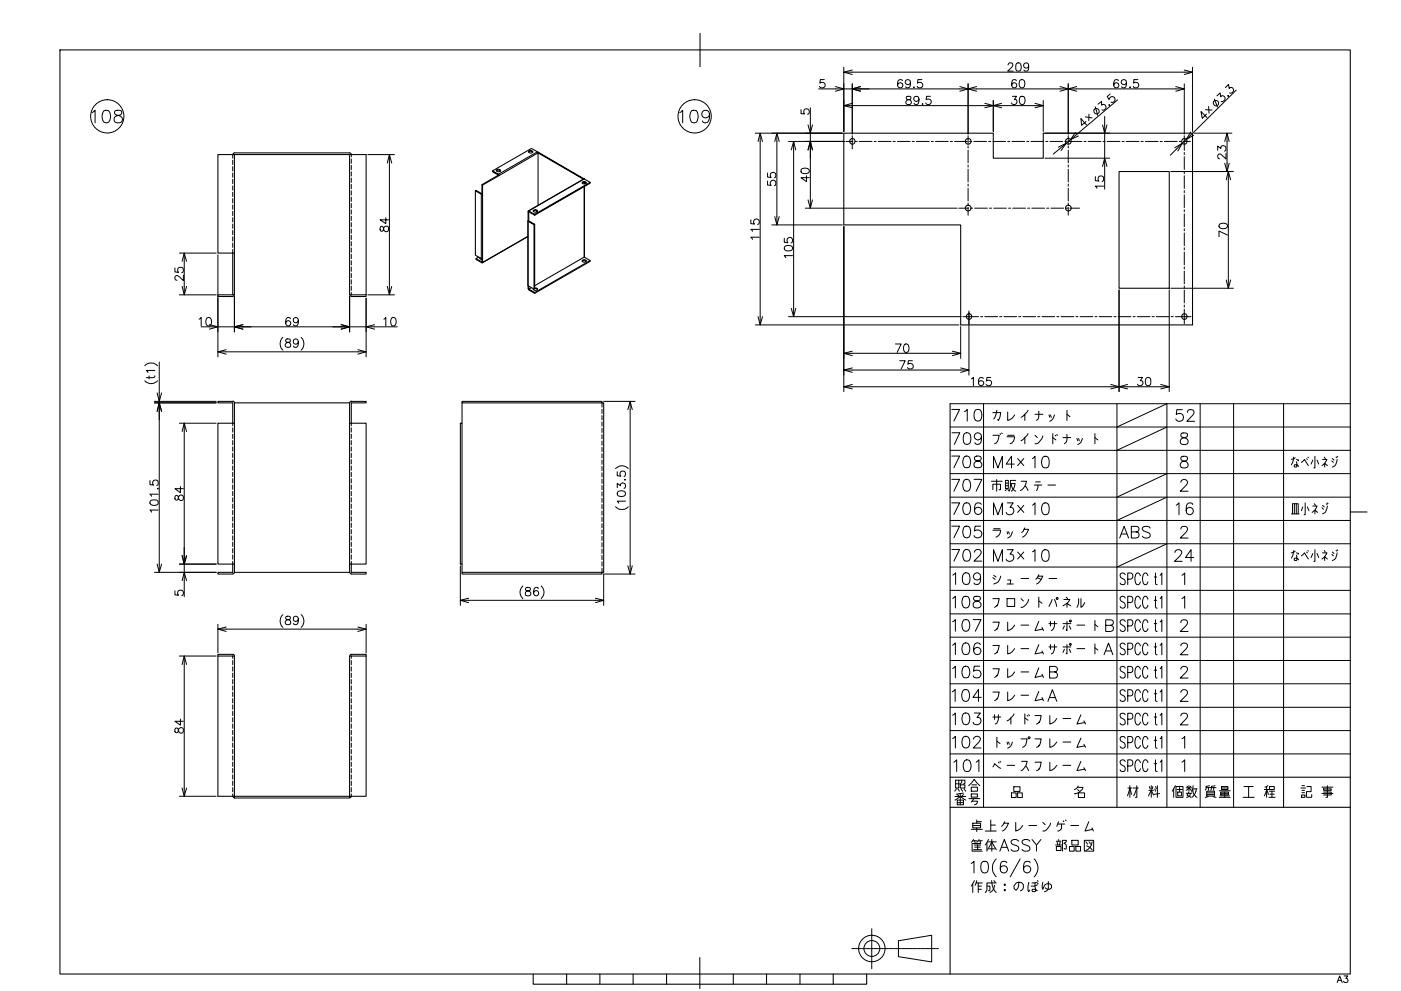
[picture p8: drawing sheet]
<svg xmlns="http://www.w3.org/2000/svg" width="420mm" height="297mm" viewBox="0 0 420 297" stroke-linecap="round" stroke-linejoin="round" font-family="sans-serif">
<g fill="none" stroke="#000" stroke-width=".32">
<path d="M253.1 39.9h44.8v7.5h15v-7.5h44.7v57.5h-69.5v-30h-35zM65.3 46.3h5v29.6h-5zM70.3 46.3h34.5M104.8 46.3h5v42.1h-5zM104.8 45.8h-34.5l-.4 .5M104.9 45.8l.5 .5M142.6 57.2l.2-.1 1.7 1-.2 .1zM142.6 57.2v19.3l1.7 1v-19.3M144.4 58.2h.4M144.7 55.5l-.2-.1v2.7l.2 .1M147.7 51.2l1.8 1v.3l-1.8-1zM148.9 51l.8-.2a.38 .38 0 0 1 .4 .4 .38 .38 0 0 1-.6 .3l-.6-.2z"/>
<path d="M149 51l-.2 .2M149.1 51.1l.5-.1 .5 .2M149.5 52.2l.2 .4M149.7 52.6l-.2-.1-5 2.9M158.7 45.3l.2-.2a.49 .49 0 0 1 .7 0 .49 .49 0 0 1 0 .7 .49 .49 0 0 1-.7 0 .32 .32 0 0 1-.3-.1 .32 .32 0 0 1 .1-.4zM159.8 45.6l-.5-.3-.7 .3M161.2 45.5l-1.8-1-11.7 6.7M161.2 45.5l-11.7 6.7M161.2 45.5l.2 .3M161.3 45.6l.3 .1M174.6 54.7l.4-.3 .5 .1a.38 .38 0 0 1 .2 .5 .38 .38 0 0 1-.6 .1l-.3-.1zM175.1 53.6l-16.7 9.6"/>
<path d="M175.1 53.6h.2M175.2 53.6l-16.6 9.6 1.7 1M175.2 53.6l-13.6-7.9-.2 .1 13.5 7.9M175.2 53.6l1.8 1.1M175.2 54.7v.4M175.2 55.9v21.2M175.3 54.7v.4M175.3 55.9v21M175.8 54.9l-.6-.3-.6 .3M335.6 51.4h15.1v35h-15.1zM69.8 75.9v12.5h.5v-12.5M143.5 77.1l-.7 .4 1.7 1v.3l-1.7-1v-.3"/>
<path d="M143.9 77.3l.1 .3 .5 .2M144.1 77.3l-.2 .2M144.4 77.5h.4M144.5 77.6v.9l.2 .2M144.7 78.6l-.1 .1M158.3 66.2v19.3M158.3 70.9l-13.6 7.9M158.4 63.4l.2 .1v2.7l-.2-.1zM158.4 66.3l.2-.1 1.7 1-.1 .2zM158.4 66.3v19.3l1.8 1.1M158.4 66.1v.2M158.6 63.2v.3l1.7 1"/>
<path d="M158.6 63.2l-.2 .1M159.9 63.2l.3-.3h.6a.38 .38 0 0 1 .4 .5 .38 .38 0 0 1-.6 .2l-.5-.1zM160.3 64.2l16.7-9.5v.2l-16.7 9.6zM160.3 67.2v19.3l-.1 .2v-19.3M161.2 63.3l-.6-.3-.6 .3M161.4 61.5v-15.7l-16.7 9.7v23.2l13.6-7.9M174.7 78l.7-.1a.38 .38 0 0 1 .4 .4 .38 .38 0 0 1-.5 .3l-.3-.1a.31 .31 0 0 1-.3-.1 .31 .31 0 0 1 0-.4zM175.2 77.1l1.8 1-16.7 9.6M175.2 77.1l-14.9 8.5M175.3 76.9l-.1 .2M175.8 78.3l-.6-.3-.6 .3M177 78.1v.2l-16.7 9.6"/>
<path d="M70.3 88.3l-.5 .5-4.5 .1v-.5h4.5M104.9 88.3l.5 .5M109.8 88.4v.5h-4.4M158.3 85.5l.1 .1M158.4 85.6v.9l.2 .2M158.4 86.5l.2 .3M158.6 86.7l1.7 1v.2l-1.7-1zM158.6 85.8v.9M159.4 86.2l-.8 .5M160.1 86.6l-.1 .1M160.3 86.3h.3a.42 .42 0 0 1 .6 .5 .42 .42 0 0 1-.7 .2l-.4-.1-.1-.4M160.4 86.5l.8 .2"/>
<path d="M69.8 126.9h.5v42.2h-.5M69.8 126.9h-4.5v42.2h4.5M69.8 120.3h-4.5v.5h4.5v6.1M69.8 120.2l.5 .5M70.3 126.9v-6.1h34.5v6.1M105.4 126.9h-.6v42.2h.6M105.4 126.9h4.4v42.2h-4.4M105.4 120.3h4.4v.5h-4.4v6.1M105.4 120.2l-.5 .5M138.1 126.9h.5v42.2h-.5zM138.6 120.3h41.9v.5h-41.9zM138.6 120.8v6.1"/>
<path d="M180.5 120.8h.5v50.8h-.5M284.9 121v121M69.8 169.1v2.5h-4.5v.5h4.5M70.3 169.1v2.5M70.3 171.5l-.5 .5M104.8 169.1v2.5h-34.5M104.9 171.5l.5 .5M105.4 169.1v2.5h4.4v.5h-4.4M138.6 171.6h41.9v.5h-41.9zM138.6 169.1v2.5M65.3 196.6h5v42.1h-5zM70.3 196.6l-.5-.5h-4.5v.5"/>
<path d="M105.4 196.1h4.4v.5M105.4 196.1l-.5 .5M109.8 196.6v42.1h-4.4M109.8 196.6h-5v42.1h.6M69.9 238.6l.4 .5M70.3 238.7h34.5v.5h-34.5zM105.4 238.6l-.5 .5M284.9 233h120"/>
<circle cx="255.6" cy="42.3" r=".83"/>
<circle cx="290.4" cy="42.4" r=".86"/>
<circle cx="320.4" cy="42.4" r=".86"/>
<circle cx="355.2" cy="42.3" r=".83"/>
<circle cx="290.4" cy="62.4" r=".86"/>
<circle cx="320.4" cy="62.4" r=".86"/>
<circle cx="290.6" cy="94.9" r=".83"/>
<circle cx="355.2" cy="94.9" r=".83"/>
</g>
<g fill="none" stroke="#000" stroke-width=".3">
<path d="M253.7 42.4h2.1M255.6 40.7v3.9M256.4 42.4h.7M257.7 42.4h3.8M262.1 42.4h.7M263.4 42.4h3.8M267.9 42.4h.6M269.1 42.4h3.8M273.6 42.4h.6M274.8 42.4h3.8M279.3 42.4h.6M280.6 42.4h3.8"/>
<path d="M285 42.4h.6M286.3 42.4h3.8M290.3 40.7v2.4M290.3 43.7v.7M290.3 45v3.8M290.3 49.4v.7M290.3 50.7v3.8M290.3 55.2v.6M290.3 56.4v3.8M290.8 42.4h.6M292 42.4h3.9M296.5 42.4h.6"/>
<path d="M297.8 42.4h3.8M302.2 42.4h.6M303.5 42.4h3.8M307.9 42.4h.7M309.2 42.4h3.8M313.6 42.4h.7M314.9 42.4h3.8M319.3 42.4h.7M320.4 40.7v2.4M320.4 43.7v.7M320.4 45v3.8M320.4 49.4v.7"/>
<path d="M320.4 50.7v3.8M320.4 55.2v.6M320.4 56.4v3.8M320.6 42.4h3.8M325.1 42.4h.6M326.3 42.4h3.8M330.8 42.4h.6M332 42.4h3.9M336.5 42.4h.6M337.8 42.4h3.8M342.2 42.4h.6M343.5 42.4h3.8"/>
<path d="M347.9 42.4h.7M349.2 42.4h3.8M353.6 42.4h.7M354.9 42.4h2.1M355.2 40.7v4.4M355.2 45.7v.6M355.2 47v3.8M355.2 51.4v.6M355.2 52.7v3.8M355.2 57.1v.7M355.2 58.4v3.8M287.5 62.4h2.9"/>
<path d="M290.3 60.9v.6M290.3 62.1v2.4M291 62.4h.7M292.3 62.4h3.8M296.7 62.4h.7M298 62.4h3.8M302.5 62.4h.6M303.7 62.4h3.8M308.2 62.4h.6M309.4 62.4h3.9M313.9 62.4h.6M315.2 62.4h3.8"/>
<path d="M319.6 62.4h.6M320.4 60.9v.6M320.4 62.1v2.4M320.9 62.4h2.8M355.2 62.8v.7M355.2 64.1v3.8M355.2 68.6v.6M355.2 69.8v3.8M355.2 74.3v.6M355.2 75.5v3.9M355.2 80v.6M288.7 94.9h4.7"/>
<path d="M290.6 93.2v3.9M294.1 94.9h.6M295.3 94.9h3.9M299.8 94.9h.6M301.1 94.9h3.8M305.5 94.9h.6M306.8 94.9h3.8M311.2 94.9h.7M312.5 94.9h3.8M316.9 94.9h.7M318.2 94.9h3.8M322.7 94.9h.6"/>
<path d="M323.9 94.9h3.8M328.4 94.9h.6M329.6 94.9h3.8M334.1 94.9h.6M335.4 94.9h3.8M339.8 94.9h.6M341.1 94.9h3.8M345.5 94.9h.6M346.8 94.9h3.8M351.2 94.9h.7M352.5 94.9h4.7M355.2 81.3v3.8"/>
<path d="M355.2 85.7v.6M355.2 87v3.8M355.2 91.4v.7M355.2 92.7v4.4"/>
</g>
<g fill="none" stroke="#000" stroke-width=".3">
<path d="M302.3 19.5l.5-.7 .7 .2 .2 .3-.3 .9-1.2 1.1h1.7M304.9 19a.79 .79 0 0 1 1.2 .3 1.18 1.18 0 0 1 .1 1.4 1.18 1.18 0 0 1-1.3 .6l-.3-1 .1-1zM308.5 19.7a.77 .77 0 0 1-1.1 .5 .77 .77 0 0 1-.2-1.2 .77 .77 0 0 1 1.2 .2l.1 .5a1.14 1.14 0 0 1-.7 1.6h-.6l-.1-.3M226.5 39.9h26.1M240.2 32.9v1.2h1a.88 .88 0 0 1 0-1.3 .88 .88 0 0 1 1.4 .2 .88 .88 0 0 1-.4 1.3M243 32.3v5.1M243 39.9v2.5M245.5 26.6h5.1M247.2 23.9h-1.2l-.1 1a.9 .9 0 0 1 1.3 0 .9 .9 0 0 1-.1 1.4 .9 .9 0 0 1-1.3-.4M253.1 20.2v19.2M253.1 26.6h2.5M255.6 25.1v15.1"/>
<path d="M255.6 21.6h99.6M255.6 31.7h39.7M258.1 26.6h29.8M270.6 24.2a.76 .76 0 0 0-1.3 .1 1.42 1.42 0 0 0 .6 2 .79 .79 0 0 0 .9-.7 .79 .79 0 0 0-.8-.8 .79 .79 0 0 0-.8 .7M271.9 28.9a.56 .56 0 0 0 .2 .9 .9 .9 0 0 1 1 .3 .9 .9 0 0 1 .1 1l-.5 .2-.9-.2a.9 .9 0 0 1 .1-1 .9 .9 0 0 1 1-.3 .56 .56 0 0 0 .2-.9zM273.1 24.7a.8 .8 0 0 1-1.1 .6 .8 .8 0 0 1-.4-1.2 .8 .8 0 0 1 1.3 .1 1.68 1.68 0 0 1-.6 2.1l-.7-.3M274.1 26.1v.2zM275.6 29.7a.8 .8 0 0 1-1.1 .7 .8 .8 0 0 1-.3-1.3 .8 .8 0 0 1 1.3 .1 1.36 1.36 0 0 1-.9 2.1l-.5-.3M276.5 23.9h-1.2l-.1 1a.9 .9 0 0 1 1.3 0 .9 .9 0 0 1-.2 1.4 .9 .9 0 0 1-1.3-.4M276.5 31.2h.3zM279 28.9h-1.1l-.1 1a.88 .88 0 0 1 1.3 0 .88 .88 0 0 1-.2 1.3 .88 .88 0 0 1-1.3-.4M290.3 25.1v15.1"/>
<path d="M292.9 26.6h25M297.9 30.1v9.3M300.4 31.7h10M303.6 28.9h1.3l-.7 .9a.83 .83 0 0 1 .7 1.2 .83 .83 0 0 1-1.4 .1l-.2-.3M304.8 24.2a.71 .71 0 0 0-.7-.4 .71 .71 0 0 0-.6 .5 1.46 1.46 0 0 0 .6 2 .77 .77 0 0 0 .8-.7 .77 .77 0 0 0-.7-.8 .77 .77 0 0 0-.8 .7M306 24a.85 .85 0 0 1 1.2 .3 1.25 1.25 0 0 1-.8 2l-.4-.1a1.79 1.79 0 0 1 0-2.2zM306.1 28.9a.96 .96 0 0 1 1.2 .4 1.18 1.18 0 0 1 .1 1.4 1.18 1.18 0 0 1-1.3 .5 1.87 1.87 0 0 1 0-2.3zM312.9 30.1v9.3M313.4 39.9h19.4M320.4 25.1v15.1M322.9 26.6h29.7M325.5 35l2 .3"/>
<path d="M325.7 36.4l-1.3 1.2-.2-2.1 1.6 1.9M326.6 34.2l-.1 2M328.5 32l.7 2.6M329.3 31.2l1-.8 .1 1.1a.83 .83 0 0 1 1.3 .7 .83 .83 0 0 1-1.2 .7M331.3 34.9v2.5M331.3 39.9v7.5M332.6 31.4l.1 .2h-.1zM332.9 28.2l-.9 .7 .6 .9a.87 .87 0 0 1 1-.9 .87 .87 0 0 1 .7 1 .87 .87 0 0 1-1.1 .7M335.2 30l-12.2 10.2M335.4 24.2a.71 .71 0 0 0-.7-.4 .71 .71 0 0 0-.6 .5 1.46 1.46 0 0 0 .6 2 .77 .77 0 0 0 .8-.7 .77 .77 0 0 0-.7-.8 .77 .77 0 0 0-.8 .7M337.8 24.7a.8 .8 0 0 1-1.1 .6 .8 .8 0 0 1-.3-1.2 .8 .8 0 0 1 1.3 .1 1.75 1.75 0 0 1-.6 2.1l-.7-.3M338.8 26.2h.2z"/>
<path d="M341.3 23.9h-1.3v1a.87 .87 0 0 1 1.3 0 .87 .87 0 0 1-.2 1.3 .87 .87 0 0 1-1.2-.3M355.2 25.1v15.1M357.6 20.2v19.2M358.1 39.9h11.4M361.5 32.9l2 .1M361.8 34.2l-1.2 1.3-.4-2.1 1.8 1.8M362.5 31.9l.1 2.1M364.2 29.7l.9 2.4M364.9 28.7l1-.8 .2 1.1a.84 .84 0 0 1 1.3 .3 .84 .84 0 0 1-.7 1.2l-.5-.1M367.5 26.3l.9-1 .2 1.2a.83 .83 0 0 1 1.1 0 .83 .83 0 0 1 .1 1.1 .83 .83 0 0 1-1 .3M368.2 28.7l.2 .2zM370.7 27l-13.2 13.1"/>
<path d="M110.3 46.3h8M116.8 48.9v36.9M228 42.4v52.5M230.2 54.3v1.2h1.1a.87 .87 0 0 1 0-1.3 .87 .87 0 0 1 1.3 .2 .87 .87 0 0 1-.4 1.3M230.2 51.9v1.2l1.1 .1a.87 .87 0 0 1 0-1.3 .87 .87 0 0 1 1.3 .1 .87 .87 0 0 1-.4 1.3M233 42.4v22.5M236.5 42.4h16.7M238 44.9v47.5M240.3 50.8a1.62 1.62 0 0 1 2.4 .3v.3a1.41 1.41 0 0 1-2 .5 .86 .86 0 0 1-.4-1.1zM241.9 52.7v1.8l-1.7-1.2h2.5M243 44.9v15M313.4 47.4h19.4"/>
<path d="M317.8 44.6l-1.9 1.6M321.1 41.8l-1.4 1.2M328.5 52.9v1.2l1.1 .2a.87 .87 0 0 1 0-1.3 .87 .87 0 0 1 1.3 .1 .87 .87 0 0 1-.4 1.3M331 55.8h-2.5l.5 .6M331.3 49.9v6.8M351.2 51.4h18.7M352.7 44.7l-1.7 1.8M355.7 41.8l-1.2 1.2M365.2 45.1v-1.3l.9 .7a.83 .83 0 0 1 1.3-.7 .83 .83 0 0 1 0 1.4l-.2 .1M367.7 46v1.7l-1.2-1.2a.75 .75 0 0 0-1.1-.2l-.2 .8 .2 .4 .4 .1M368 42.4v6.5M368.4 53.9v30"/>
<path d="M53.8 75.9h11M55.3 78.3v7.5M65.3 76.4v30.6M114.1 68a.82 .82 0 0 0 .5 1.3l.3-.4a.91 .91 0 0 1 .4-1 .91 .91 0 0 1 1.1 .1l.1 .4a.77 .77 0 0 1-.8 1 1.54 1.54 0 0 1-.9-1.4zM115.7 65.3v1.7l-1.7-1.1h2.5M225.2 65.9v1.1l1.1 .2a.87 .87 0 0 1 0-1.4 .87 .87 0 0 1 1.3 .2 .87 .87 0 0 1-.4 1.3M227.7 71.1h-2.5l.5 .6M227.7 68.7h-2.5l.5 .6M231.5 67.4h21.1M235.2 71.4v1.2l1.1 .1a.89 .89 0 0 1-.1-1.3 .89 .89 0 0 1 1.3 .1 .89 .89 0 0 1-.3 1.3M235.3 73.9l1-.3 .9 .1a.76 .76 0 0 1 .5 .7 .76 .76 0 0 1-.5 .7 1.25 1.25 0 0 1-2-.8zM237.7 76.6h-2.5l.5 .7"/>
<path d="M241.5 62.4h45.5M253.1 67.9v49.5M365.7 67.2l1-.3a1.13 1.13 0 0 1 1.4 1 1.49 1.49 0 0 1-2.5 0zM368.1 70.5l-2.5-1.2v1.7M52.5 80.3v1.2l1 .1a.87 .87 0 0 1 0-1.3 .87 .87 0 0 1 1.3 .2 .87 .87 0 0 1-.3 1.3M53.8 88.4h11M55 82.5v1.6l-1.2-1.1-.8-.4-.5 .4v.5l.2 .4 .4 .1M59.7 95.7l.6-.5v2.5M60.3 98h2.5M62.1 95.3a.81 .81 0 0 1 1.2 .4 1.18 1.18 0 0 1 .1 1.4 1.18 1.18 0 0 1-1.3 .5 1.87 1.87 0 0 1 0-2.3zM65.3 98h5M70.3 88.9v10.6"/>
<path d="M72.8 98h29.5M87.1 95.5a.65 .65 0 0 0-1.1-.2 1.46 1.46 0 0 0 .5 2.4 .77 .77 0 0 0 .7-.8 .77 .77 0 0 0-.7-.7 .77 .77 0 0 0-.8 .6M89.5 96a.76 .76 0 0 1-1 .7 .76 .76 0 0 1-.4-1.2 .76 .76 0 0 1 1.3 0 1.36 1.36 0 0 1-.9 2.2l-.5-.4M104.8 88.9v10.6M104.8 98h5M109.8 89.4v17.6M110.3 88.4h8M112.3 98h6.8M115.1 95.7l.6-.5v2.5M117.5 95.3a.79 .79 0 0 1 1.2 .4 1.18 1.18 0 0 1 .1 1.4 1.18 1.18 0 0 1-1.3 .5l-.3-1zM226.5 97.4h61.1M236.5 94.9h51.7"/>
<path d="M288.1 97.9v9.5M290.6 93.7v18.7M335.6 86.9v30.5M350.7 86.9v30.5M351.2 86.4h18.7M43.4 114.2a2.58 2.58 0 0 0 3.9 0M43.4 109.6a2.58 2.58 0 0 1 3.9 0M44.7 112.7v.9M46.4 112.6l-.1 .5-.4 .1h-2M46.4 111h-2.5l.5 .7M47.8 108.5v9.3M67.8 105.5h39.5"/>
<path d="M84.8 101.1a2.58 2.58 0 0 0 0 3.8M85.8 101.7l-.1 .5 .3 .3a.95 .95 0 0 1 1 .4 .95 .95 0 0 1 0 1.1 .99 .99 0 0 1-1.5-.4 1.23 1.23 0 0 1 1.5-1.1v-.8zM89.5 102.5a.77 .77 0 0 1-1.1 .6 .77 .77 0 0 1-.3-1.2 .77 .77 0 0 1 1.3 .1 1.36 1.36 0 0 1-.9 2.1l-.5-.4M90.3 101.1a2.58 2.58 0 0 1 0 3.8M255.6 105.9h30M255.6 115.9h77.5M255.6 110.9h32.5M268.5 103.1h1.8l-1.2 2.5M269.8 108.1h1.7l-1.2 2.5M271.3 103.2a.79 .79 0 0 1 1.2 .4 1.18 1.18 0 0 1 .1 1.4 1.18 1.18 0 0 1-1.3 .5l-.3-.9zM273.6 108.1h-1.2l-.1 1.1a.9 .9 0 0 1 1.4 0 .9 .9 0 0 1-.2 1.3 .9 .9 0 0 1-1.3-.3M291.3 113.6l.6-.5v2.5"/>
<path d="M294.9 113.5l-.1-.2a.85 .85 0 0 0-1.2 .3 1.42 1.42 0 0 0 .6 2 .79 .79 0 0 0 .8-.7 .79 .79 0 0 0-.7-.9 .79 .79 0 0 0-.9 .8M297.1 113.1h-1.1l-.1 1.1a.87 .87 0 0 1 1.3 0 .87 .87 0 0 1-.2 1.3 .87 .87 0 0 1-1.3-.3M338.1 115.9h10M341.3 113.1h1.4l-.7 1a.83 .83 0 0 1 .7 1.2 .83 .83 0 0 1-1.4 .1l-.2-.2M343.9 113.3a.85 .85 0 0 1 1.2 .3v1.6a.82 .82 0 0 1-.8 .4 .82 .82 0 0 1-.7-.4 1.96 1.96 0 0 1 .3-1.9zM46.3 120.8h18.5M46.3 120.3h18.5M47.8 120.3v.5M47.8 123.3v45.8M53.8 126.9h11M55.3 129.3v37.2M181 120.3h9.4"/>
<path d="M189 122.8v46.8M45 144.1v1.2l1 .1a.87 .87 0 0 1 0-1.3 .87 .87 0 0 1 1.3 .2 .87 .87 0 0 1-.3 1.2M45.1 150.2l.4-.3h1.5a.82 .82 0 0 1 .4 .7 .82 .82 0 0 1-.4 .8 1.18 1.18 0 0 1-1.4 .1 1.18 1.18 0 0 1-.5-1.3zM47.4 146.3v.3zM47.4 152.9h-2.4l.5 .6M47.4 148.1h-2.4l.5 .7M52.6 148.6v1.2a.49 .49 0 0 0 .8-.2 .95 .95 0 0 1 .3-1 .95 .95 0 0 1 1-.1l.3 1a.74 .74 0 0 1-.8 .6 .74 .74 0 0 1-.7-.8l-.1-.5a.49 .49 0 0 0-.8-.2zM54.1 145.8v1.9l-1.6-1.2h2.5M184.6 151.9a2.6 2.6 0 0 0 3.8 0M184.6 140.4a2.6 2.6 0 0 1 3.8 0M185.1 146.2v-1.3l1 .7a.83 .83 0 0 1 1.3-.6 .83 .83 0 0 1-.3 1.4M185.1 141.4v1.2l1.1 .1a.87 .87 0 0 1 0-1.3 .87 .87 0 0 1 1.3 .2 .87 .87 0 0 1-.4 1.3"/>
<path d="M185.2 147.5a1.51 1.51 0 0 1 2.4 .4l-.1 .5a1.51 1.51 0 0 1-2.4-.3zM187.5 143.7v.2zM187.6 150.2h-2.5l.5 .6M46.3 171.6h18.5M52.5 177.1v1.2l1 .1a.87 .87 0 0 1 0-1.3 .87 .87 0 0 1 1.3 .2 .87 .87 0 0 1-.3 1.2M53.8 169.1h11M55.3 169.1v2.5M55.3 174v4.9M138.1 169.6v11.9M140.5 179.9h38.1M156.8 175.6a2.58 2.58 0 0 0 0 3.8M157.7 176.2l-.1 .5 .4 .3a.95 .95 0 0 1 1 .3 .95 .95 0 0 1 .1 1.1l-1 .2-.4-.1-.1-.4a1.14 1.14 0 0 1 1.3-1.1l.2-.6a.95 .95 0 0 0-1.4-.2z"/>
<path d="M161.4 176.4a.65 .65 0 0 0-1-.2 1.44 1.44 0 0 0 .5 2.4 .77 .77 0 0 0 .7-.8 .77 .77 0 0 0-.8-.7 .77 .77 0 0 0-.8 .7M162.3 175.6a2.58 2.58 0 0 1 0 3.8M190.4 172.1h-9.4v9.4M53.8 196.6h11M55.3 199.2v37M65.3 187.1v8.6M67.8 188.6h39.5M84.8 184.3a2.58 2.58 0 0 0 0 3.8M85.8 184.8l-.1 .5 .3 .4a.95 .95 0 0 1 1 .4 .95 .95 0 0 1 0 1 .99 .99 0 0 1-1.5-.4 1.32 1.32 0 0 1 1.5-1.2v-.7zM89.5 185.5a.76 .76 0 0 1-1 .7 .76 .76 0 0 1-.4-1.2 .76 .76 0 0 1 1.3 .1 1.36 1.36 0 0 1-.9 2.1l-.5-.3M90.3 184.3a2.58 2.58 0 0 1 0 3.8M109.8 187.1v8.6"/>
<path d="M52.6 218.3a.9 .9 0 0 0 .2 1.3l.6-.4a.95 .95 0 0 1 .4-.9 .95 .95 0 0 1 1.1 0 .99 .99 0 0 1-.4 1.5 1.32 1.32 0 0 1-1.2-1.5zM54.1 215.6v1.7l-1.6-1.1h2.5M53.8 238.7h11M291.3 258.8l.8-.6v3.5M291.3 248.6h3.3M291.7 246.7h2.4v1.4h-2.4zM291.7 247.4h2.4M291.7 252h1.2M292 251.6l-.7 .9M292 254.7h2.3M292.2 253.3h1.9M292.2 252l.2 .6"/>
<path d="M292.3 253.9h1.7M292.9 245.8v.9M292.9 248.1v1.2M292.9 246.3h1.4M293.2 253.3v1.4M293.4 252h1.2M293.6 251.6l-.7 .9M293.9 252l.2 .6M294.1 252.8h-2.6v2.3h3.1M294.6 258.3a1.19 1.19 0 0 1 1.7 .5 3.3 3.3 0 0 1-.3 2.7 1.13 1.13 0 0 1-1.7-.5 3 3 0 0 1 .3-2.7zM295.5 249.1h3.3M296 252.6l-.5 .7"/>
<path d="M296.2 254.7l1.2-2.4 1.4 2.4M296.4 251.6l-.4 1v2.5M296.4 252.3h2.4M296.7 254.4h1.6M297.1 247.3h1.4M297.1 245.8v3.3M297.4 251.6v3.5M298.8 257.5a3.7 3.7 0 0 0 0 5.3M299.9 255.1l1.3-3.5 1.3 3.5M300.4 247.7l.7-1h1.4a3.5 3.5 0 0 1-1.9 2.4M300.4 254h1.6M301.3 246.3l-.2 .4"/>
<path d="M301.9 258.6a1.04 1.04 0 0 0-1.8 .2 2.86 2.86 0 0 0 .3 2.7 1.09 1.09 0 0 0 1.6-.4 1.09 1.09 0 0 0-.6-1.6 1.09 1.09 0 0 0-1.4 1M304.6 246.5v2.6l1.4-.7 .7-1M305.5 252.1a1.28 1.28 0 0 0-1.2-.5 1.28 1.28 0 0 0-1.1 .9l.3 .5 1.4 .5a.85 .85 0 0 1 .6 .6 .85 .85 0 0 1-.3 .9 1.63 1.63 0 0 1-2-.4M306 257.5l-3 5.3M308.6 247.4h2.3M308.9 252.1a1.33 1.33 0 0 0-1.3-.5 1.33 1.33 0 0 0-1.1 .9l.3 .5 1.4 .5a.87 .87 0 0 1 .6 .6 .87 .87 0 0 1-.2 .9 1.69 1.69 0 0 1-2.1-.4M308.9 258.6a1.08 1.08 0 0 0-1.4-.3 3.3 3.3 0 0 0-.4 2.9 1.09 1.09 0 0 0 1.7 .2 1.09 1.09 0 0 0-.3-1.8 1.09 1.09 0 0 0-1.5 .9M309.5 251.6l1.3 1.7v1.8M310.1 257.5a3.7 3.7 0 0 1 0 5.3M312.2 251.6l-1.4 1.7M312.7 246.5l.7 .7M315.1 246.7a3 3 0 0 1-2.4 2.4"/>
<path d="M316.6 253.3h1.8M316.8 253.7h1.4v1.2h-1.4zM316.8 252.1h1.4M317 252.3l.3 1M317.2 247h2.1M317.4 246.3l-.5 1.4M317.5 251.6v.5M318 252.3l-.3 1M318.3 247v1.4l-1.1 .7M318.8 246l.2 .3M319.2 254.3l.5 .2a1.21 1.21 0 0 0-.6-1.7l.6-.5 .1-.4h-1.1v3.2M319.5 245.8l.2 .2"/>
<path d="M320.7 253.7h1.4v1.4h-1.4zM321.1 247.4h2.4M321.4 251.9h1.9v1.4h-1.9zM322.7 253.7h1.3v1.4h-1.3zM325.2 251.9h2.8v3.2h-2.8zM325.6 252.3l.5 .7M325.9 253.5l.9 .5 .7 .7M326.5 246.3l-1.1 2.8 2.3-.5M326.6 252.3l.4 .7M327.5 248.1l.4 1M327.5 252.3a3.1 3.1 0 0 1-1.9 2.6M291.7 264.9l-.4 .7"/>
<path d="M292.2 263.9l-.5 1v2.6M292.7 264.6l-.3 .7M292.9 263.9l-.2 .7h1.9M293.4 266.6h.9M293.4 265.6h.9M293.4 264.6v2.9M296 265.6h.9v1.2l-.5 .2M297.4 263.9a4.7 4.7 0 0 0 1.4 3.6M298.1 263.9l.4 .6M298.3 265.3a2.38 2.38 0 0 1-1.4 2.2M298.8 264.6h-2.8v2.1l-.5 .8M305.5 264.5a2.02 2.02 0 0 1-.9 2.3 1.31 1.31 0 0 1-.4-1.4 1.31 1.31 0 0 1 1.1-.9l1.2 .1 .4 .6-.2 1.4-.7 .4"/>
<path d="M308.6 264.5l-.3 2.5 .3 .3 .2-.5M310.4 264.6l.2 2.4-.2 .3h-.7l-.2-.3 .2-.4h.7l.7 .4M310.9 264.5l-1.4 .1M311.1 265.2l-.9 .4h-.9M311.1 263.9l.2 .3M311.1 264.6l.2 .3M312.7 264.5l-.1 .8 .1 1.3a1.54 1.54 0 0 1 .9-1.5 1.54 1.54 0 0 1 1.7 .2v.8a1.2 1.2 0 0 1-1.9 0M314.4 264.2v2.1a1.22 1.22 0 0 1-1.1 1"/>
<circle cx="328.8" cy="33.3" r=".83"/>
<circle cx="364.6" cy="30.9" r=".83"/>
<circle cx="301.3" cy="266.8" r=".2"/>
<circle cx="301.3" cy="265.2" r=".18"/>
</g>
<!-- layer: 0 -->
<g fill="none" stroke="#000" stroke-width=".3">
<path d="M27.6 33.8l.9-.7v3.7M31.2 33.2a1.29 1.29 0 0 1 1.8 .6 2.96 2.96 0 0 1-.4 2.8 1.17 1.17 0 0 1-1.8-.6 2.96 2.96 0 0 1 .4-2.8zM34.6 33.2a.75 .75 0 0 0 .3 1.3 1.63 1.63 0 0 1 1.8 1.5 1.28 1.28 0 0 1-1.4 .8 1.28 1.28 0 0 1-1.1-1.3 1.72 1.72 0 0 1 1.8-1 .76 .76 0 0 0 .3-1.3zM203.8 33.8l.9-.7v3.7M207.4 33.2a1.29 1.29 0 0 1 1.8 .6 3.2 3.2 0 0 1-.3 2.8 1.17 1.17 0 0 1-1.8-.6 3.2 3.2 0 0 1 .3-2.8zM212.8 34.3a1.18 1.18 0 0 1-1.6 1 1.18 1.18 0 0 1-.5-1.8 1.18 1.18 0 0 1 1.9 .1 3.2 3.2 0 0 1-.4 3 1.04 1.04 0 0 1-1.6-.4M228 39.9v2.5M233 39.9v2.5M242.3 37.4l.7 2.5 .7-2.5M243 37.4v2.5M250.6 26l2.5 .6-2.5 .7M250.6 26.6h2.5"/>
<path d="M253.1 21.6h2.5M253.1 31.7h2.5M255.6 21l-2.5 .6 2.5 .7M255.6 31l-2.5 .7 2.5 .6M255.6 26.6h2.5M258.1 26l-2.5 .6 2.5 .7M287.9 26l2.4 .6-2.4 .7M287.9 26.6h5M292.9 26l-2.6 .6 2.6 .7M295.3 31l2.6 .7-2.6 .6M295.3 31.7h5.1M300.4 31l-2.5 .7 2.5 .6"/>
<path d="M310.4 31l2.5 .7-2.5 .6M310.4 31.7h2.5M317.9 26l2.5 .6-2.5 .7M317.9 26.6h5M322.5 39.7l-1.4 2.1 2.3-1.1M322.9 26l-2.5 .6 2.5 .7M330.7 37.4l.6 2.5 .7-2.5M331.3 37.4v2.5M352.6 26l2.6 .6-2.6 .7M352.6 26.6h2.6M355.2 21l2.4 .6-2.4 .7M355.2 21.6h2.4"/>
<path d="M357.1 39.6l-1.4 2.2 2.3-1.2M368 39.9v2.5M116.1 48.9l.7-2.6 .7 2.6M116.8 46.3v2.6M227.3 42.4l.7-2.5 .7 2.5M232.4 42.4l.6-2.5 .7 2.5M237.3 44.9l.7-2.5 .6 2.5M238 42.4v2.5M242.3 44.9l.7-2.5 .7 2.5M242.3 59.9l.7 2.5 .7-2.5M243 42.4v2.5M243 59.9v2.5"/>
<path d="M317.4 44.1l2.3-1.1-1.5 2.1M319.7 43l-1.9 1.6M323 40.2l-1.9 1.6M330.7 49.9l.6-2.5 .7 2.5M331.3 47.4v2.5M352.3 44.3l2.2-1.3-1.2 2.3M354.5 43l-1.8 1.7M357.5 40.1l-1.8 1.7M367.3 42.4l.7-2.5 .6 2.5M367.3 48.9l.7 2.5 .6-2.5M367.7 53.9l.7-2.5 .7 2.5M368 48.9v2.5"/>
<path d="M368.4 51.4v2.5M54.6 78.3l.7-2.4 .7 2.4M55.3 75.9v2.4M232.4 64.9l.6 2.5 .7-2.5M233 64.9v2.5M54.6 85.8l.7 2.6 .7-2.6M55.3 85.8v2.6M62.8 97.3l2.5 .7-2.5 .7M62.8 98h2.5M70.3 98h2.5M72.8 97.3l-2.5 .7 2.5 .7M102.3 97.3l2.5 .7-2.5 .7"/>
<path d="M102.3 98h2.5M109.8 98h2.5M112.3 97.3l-2.5 .7 2.5 .7M116.1 85.8l.7 2.6 .7-2.6M116.8 85.8v2.6M227.3 94.9l.7 2.5 .7-2.5M228 94.9v2.5M237.3 92.4l.7 2.5 .6-2.5M238 92.4v2.5M367.7 83.9l.7 2.5 .7-2.5M368.4 83.9v2.5M47.1 117.8l.7 2.5 .7-2.5"/>
<path d="M47.8 117.8v2.5M65.3 105.5h2.5M67.8 104.8l-2.5 .7 2.5 .7M107.3 104.8l2.5 .7-2.5 .7M107.3 105.5h2.5M253.1 105.9h2.5M253.1 115.9h2.5M253.1 110.9h2.5M255.6 105.3l-2.5 .6 2.5 .7M255.6 115.2l-2.5 .7 2.5 .7M255.6 110.3l-2.5 .6 2.5 .7M285.6 105.3l2.5 .6-2.5 .7"/>
<path d="M285.6 105.9h2.5M288.1 110.3l2.5 .6-2.5 .7M288.1 110.9h2.5M333.1 115.2l2.5 .7-2.5 .7M333.1 115.9h5M338.1 115.2l-2.5 .7 2.5 .7M348.1 115.2l2.6 .7-2.6 .7M348.1 115.9h2.6M47.1 123.3l.7-2.5 .7 2.5M47.8 120.8v2.5M54.6 129.3l.7-2.4 .7 2.4M55.3 126.9v2.4"/>
<path d="M188.3 122.8l.7-2.5 .6 2.5M189 120.3v2.5M47.1 169.1l.7 2.5 .7-2.5M47.8 169.1v2.5M54.6 166.5l.7 2.6 .7-2.6M54.6 174l.7-2.4 .7 2.4M55.3 166.5v2.6M55.3 171.6v2.4M138.1 179.9h2.4M140.5 179.3l-2.4 .6 2.4 .7M178.6 179.3l2.4 .6-2.4 .7M178.6 179.9h2.4"/>
<path d="M188.3 169.6l.7 2.5 .6-2.5M189 169.6v2.5M54.6 199.2l.7-2.6 .7 2.6M55.3 196.6v2.6M65.3 188.6h2.5M67.8 187.9l-2.5 .7 2.5 .7M107.3 187.9l2.5 .7-2.5 .7M107.3 188.6h2.5M54.6 236.2l.7 2.5 .7-2.5M55.3 236.2v2.5"/>
<circle cx="32.2" cy="34.9" r="5"/>
<circle cx="208.3" cy="34.9" r="5"/>
</g>
<g fill="none" stroke="#000" stroke-width=".3">
<path d="M69.8 46.3v1.1M69.8 48v1.3M69.8 50v1.2M69.8 51.9v1.2M69.8 53.8v1.2M69.8 55.7v1.3M69.8 57.6v1.3M69.8 59.5v1.3M105.4 46.3v.7M105.4 47.7v1.2M105.4 49.6v1.2M105.4 51.5v1.2"/>
<path d="M105.4 53.4v1.3M105.4 55.3v1.3M105.4 57.2v1.3M105.4 59.1v1.3M69.8 61.4v1.3M69.8 63.4v1.2M69.8 65.3v1.2M69.8 67.2v1.2M69.8 69.1v1.2M69.8 71v1.2M69.8 72.9v1.2M69.8 74.8v1.1"/>
<path d="M105.4 61v1.3M105.4 62.9v1.3M105.4 64.8v1.3M105.4 66.7v1.3M105.4 68.6v1.3M105.4 70.5v1.3M105.4 72.4v1.3M105.4 74.3v1.3M105.4 76.2v1.3M105.4 78.1v1.3M105.4 80.1v1.2M105.4 82v1.2"/>
<path d="M105.4 83.9v1.2M105.4 85.8v1.2M105.4 87.7v.7M69.8 126.9v.7M69.8 128.2v1.3M69.8 130.2v1.2M69.8 132.1v1.2M69.8 134v1.2M69.8 135.9v1.2M69.8 137.8v1.2M69.8 139.7v1.2M105.4 126.9v.7"/>
<path d="M105.4 128.2v1.3M105.4 130.2v1.2M105.4 132.1v1.2M105.4 134v1.2M105.4 135.9v1.2M105.4 137.8v1.2M105.4 139.7v1.2M180.5 120.8v1.2M180.5 122.7v1.2M180.5 124.6v1.2M180.5 126.5v1.2M180.5 128.4v1.2"/>
<path d="M180.5 130.3v1.3M180.5 132.2v1.3M180.5 134.1v1.3M180.5 136v1.3M180.5 137.9v1.3M180.5 139.8v1.3M69.8 141.6v1.3M69.8 143.5v1.3M69.8 145.4v1.3M69.8 147.3v1.3M69.8 149.2v1.3M69.8 151.1v1.3"/>
<path d="M69.8 153v1.3M69.8 154.9v1.3M69.8 156.8v1.3M69.8 158.7v1.3M105.4 141.6v1.3M105.4 143.5v1.3M105.4 145.4v1.3M105.4 147.3v1.3M105.4 149.2v1.3M105.4 151.1v1.3M105.4 153v1.3M105.4 154.9v1.3"/>
<path d="M105.4 156.8v1.3M105.4 158.7v1.3M180.5 141.7v1.3M180.5 143.6v1.3M180.5 145.5v1.3M180.5 147.4v1.3M180.5 149.3v1.3M180.5 151.2v1.3M180.5 153.1v1.3M180.5 155v1.3M180.5 157v1.2M180.5 158.9v1.2"/>
<path d="M69.8 160.6v1.3M69.8 162.5v1.3M69.8 164.4v1.3M69.8 166.3v1.3M69.8 168.3v.8M105.4 160.6v1.3M105.4 162.5v1.3M105.4 164.4v1.3M105.4 166.3v1.3M105.4 168.3v.8M180.5 160.8v1.2M180.5 162.7v1.2"/>
<path d="M180.5 164.6v1.2M180.5 166.5v1.2M180.5 168.4v1.3M180.5 170.3v1.3M69.8 196.6v.7M69.8 198v1.2M69.8 199.9v1.2M105.4 196.6v.7M105.4 198v1.2M105.4 199.9v1.2M69.8 201.8v1.3M69.8 203.7v1.3"/>
<path d="M69.8 205.6v1.3M69.8 207.5v1.3M69.8 209.4v1.3M69.8 211.3v1.3M69.8 213.2v1.3M69.8 215.1v1.3M69.8 217v1.3M69.8 218.9v1.3M105.4 201.8v1.3M105.4 203.7v1.3M105.4 205.6v1.3M105.4 207.5v1.3"/>
<path d="M105.4 209.4v1.3M105.4 211.3v1.3M105.4 213.2v1.3M105.4 215.1v1.3M105.4 217v1.3M105.4 218.9v1.3M69.8 220.8v1.3M69.8 222.7v1.3M69.8 224.6v1.3M69.8 226.5v1.3M69.8 228.5v1.2M69.8 230.4v1.2"/>
<path d="M69.8 232.3v1.2M69.8 234.2v1.2M69.8 236.1v1.2M69.8 238v.7M105.4 220.8v1.3M105.4 222.7v1.3M105.4 224.6v1.3M105.4 226.5v1.3M105.4 228.5v1.2M105.4 230.4v1.2M105.4 232.3v1.2M105.4 234.2v1.2"/>
<path d="M105.4 236.1v1.2M105.4 238v.7"/>
</g>
<g fill="none" stroke="#000" stroke-width=".3">
<path d="M284.9 135h120M284.9 128h120M284.9 121h120M295 121v121M335 121v121M335 128l15-7v121M350 128l-15 7M359.9 121v121M370 121v121M384.9 121v121M284.9 156h120M284.9 149h120"/>
<path d="M284.9 142h120M350 142l-15 7M350 149l-15 7M284.9 177h120M284.9 170h120M284.9 163h120M350 163l-15 7M284.9 198h120M284.9 191h120M284.9 184h120M284.9 219h120M284.9 212h120"/>
<path d="M284.9 205h120M284.9 226h120"/>
</g>
<g fill="none" stroke="#000" stroke-width=".3">
<path d="M286.4 239.8l1.6-1.1 1.6 1.1M286.4 238.7h3.2M286.6 233.8h.9v2.4h-.9zM286.6 234.9h.9M286.8 236.5l-.5 .7M287.1 239.8h1.8v1.4h-1.8zM287.1 238.2l.4 .3M287.3 236.5l.4 .7M287.7 233.8h1.7v1.1l-.6 .1M288 235.2h1.4v1h-1.4zM288 237.8v1.9M288 239.8v1.4"/>
<path d="M288.2 236.5l.5 .7M288.4 233.8v.8l-.7 .4M288.9 237.7l-2.1 .3M288.9 238.2l-.4 .3M289.1 236.5l.5 .7M290.5 235.5l1.7-1.9 1.6 1.9M290.6 239.4h3.2M291.3 235.9h1.8v1.3h-1.8zM291.3 238h1.8v.9h-1.8zM291.5 235.2h1.4M292 239.4l-.5 .7M303.3 237.7h1.4v1.4h-1.4z"/>
<path d="M304 235.8h1.9v1.4h-1.9zM305.2 237.7h1.4v1.4h-1.4zM322.2 237.9h.3M323.2 236h1.6a2.85 2.85 0 0 1-2.4 1.9M323.2 236.6l.5 .6M323.3 235.6l-.1 .4-1 .6M323.4 237.7h1.9v1.4h-1.9zM338.3 236.2h1.1M338.8 235.5v3.5M339.4 238.1l-.6-1.9-.7 2.3M339.8 236.2h1.6M340.9 235.5v3.5h-.4"/>
<path d="M340.9 236.2l-.9 2.3M344.6 236.9h1.4M344.7 235.8l.2 .7M345.3 235.5v3.5M345.7 235.8l-.1 .7M346 238.3l-.7-1.4-.9 1.6M346.3 236.5l.2 .7M346.5 235.8l.3 .7M347.1 235.5v3.5M347.7 237.8l-1.6 .3M352 236.5l-.5 .7M352.5 235.5l-.5 1v2.5"/>
<path d="M352.7 235.8h2.1v3.2h-2.1zM352.9 236.6h1.7M353.2 237.4h1.1v1.1h-1.1zM353.8 235.9v1.5M355.7 236.9l.9-.8 .8 .8M355.7 236.1h1.7M355.7 237.8h1.7M356 235.6l.2 .3M356.6 237.4l-.6 1 1.1 .6M356.6 235.5v1.7M357 237.8a1.1 1.1 0 0 1-1.1 1.2M357.1 235.6l-.2 .3"/>
<path d="M357.7 236.6a2.64 2.64 0 0 0 1.3 2.4M357.7 236.5h1.3M357.8 235.5l-.4 1.9M358.8 236.5a3.3 3.3 0 0 1-1.4 2.5M361.7 236.1h1.4M361.9 237.2h2.3v1.4h-2.3zM361.9 237.7h2.3M361.9 238.2h2.3M362.4 238.7l-1 .3M362.4 236.1v.8M362.7 235.5l-1 .2v.8l-.3 .3M363.3 236.1h1.4"/>
<path d="M363.8 238.7l.9 .3M364 236.1v.8M364.4 235.5l-1.1 .2-.2 1.1M365.6 237h3.3M365.6 239h3.3M365.9 238.5h2.8M366.1 237.4h2.3v.8h-2.3zM366.1 237.8h2.3M366.3 235.8h1.9v.8h-1.9zM366.3 236.2h1.9M367.3 237.4v1.6M372.8 239h3.3"/>
<path d="M373.1 235.8h2.8M374.5 235.8v3.2M379.2 236.6h1.4M379.9 235.8v3.2M380.2 235.5l-.8 .4M380.4 238.1l-.5-1.5-.7 1.9M380.6 239h1.8M380.7 237.2h1.6M380.8 235.8h1.4v.8h-1.4zM380.8 238h1.4M381.5 237.2v1.8M390.2 236.2h1.3"/>
<path d="M390.3 238.3h1.1v.7h-1.1zM390.5 236.9h.7M390.5 237.6h.7M390.5 235.5h.7M391.9 235.8h1.3v1.5h-1.4v1.5l.1 .2h1.4l.1-.8M396.4 237.8h3.3M396.4 235.9h3.3M396.9 236.5h2.3v.4h-2.3zM396.9 237.4h2.3v.9h-2.3M398.1 235.5v3.5h-.5M287.1 240.6h1.8M291.3 240.4l.2-.3h1.6l-.4 1-.5 .1"/>
<path d="M401 294.5l.8-2 .7 2M401.3 293.9h1M403.1 292.5h1.1l-.6 .8a.67 .67 0 0 1 .6 .6 .67 .67 0 0 1-.5 .7 .67 .67 0 0 1-.8-.5"/>
</g>
<g fill="none" stroke="#000" stroke-width=".32">
<path d="M18 15h386.9v277h-386.9zM209.9 10v10M404.9 153.5h5.1M404.9 242h-120v50M159.9 292v3h100v-3M169.9 292v3M179.9 292v3M189.9 292v3M199.9 292v3M209.9 287v9.3M219.9 292v3M229.9 292v3"/>
<path d="M239.9 292v3M249.9 292v3"/>
</g>
<!-- layer: 3rd_Mark -->
<g fill="none" stroke="#000" stroke-width=".3">
<path d="M261.4 278.4v.6M261.4 279.1v.2M261.4 279.4v.7M255.5 284.3h.6M256.2 284.3h.2M256.5 284.3h.7M257.4 284.3h.1M257.6 284.3h.8M258.5 284.3h.1M258.8 284.3h.7M259.7 284.3h.1M259.9 284.3h.8"/>
<path d="M260.8 284.3h.1M261.1 284.3h.7M261.4 280.3v.1M261.4 280.5v.8M261.4 281.4v.1M261.4 281.7v.7M261.4 282.6v.1M261.4 282.8v.8M261.4 283.7v.1M261.4 284v.7M261.4 284.8v.2M261.4 285.1v.8"/>
<path d="M261.4 286v.1M261.4 286.2v.8M261.4 287.1v.2M261.4 287.4v.7M261.4 288.3v.1M261.4 288.5v.8M261.4 289.4v.1M261.4 289.7v.7M261.9 284.3h.2M262.2 284.3h.8M263.1 284.3h.1M263.3 284.3h.8"/>
<path d="M264.2 284.3h.2M264.5 284.3h.7M265.4 284.3h.1M265.6 284.3h.8M266.5 284.3h.1M266.8 284.3h1.2M268.1 284.3h.1M268.4 284.3h.7M269.2 284.3h.2M269.4 282l10-1.7v8l-10-1.6zM269.5 284.3h.8M270.4 284.3h.1"/>
<path d="M270.6 284.3h.8M271.5 284.3h.2M271.8 284.3h.7M272.7 284.3h.1M272.9 284.3h.8M273.8 284.3h.1M274.1 284.3h.7M275 284.3h.1M275.2 284.3h.8M276.1 284.3h.1M276.4 284.3h.7M277.2 284.3h.2"/>
<path d="M277.5 284.3h.8M278.4 284.3h.1M278.6 284.3h.8M279.5 284.3h.2M279.8 284.3h.8M280.7 284.3h.1M280.9 284.3h.5"/>
<circle cx="261.5" cy="284.3" r="4"/>
<circle cx="261.5" cy="284.3" r="2.38"/>
</g>
<g fill="none" stroke="#000" stroke-width=".3">
<path d="M285.4 136.7h2.4l-1.7 3.5M285.4 122.7h2.4l-1.7 3.5M285.5 129.7h2.4l-1.7 3.5M289.2 136.9a1.08 1.08 0 0 1 1.7 .5 2.77 2.77 0 0 1-.3 2.7 1.19 1.19 0 0 1-1.7-.5 2.77 2.77 0 0 1 .3-2.7zM289.2 123.4l.9-.7v3.5M289.3 129.9a1.16 1.16 0 0 1 1.7 .4 3 3 0 0 1-.4 2.7 1.11 1.11 0 0 1-1.6-.4 3.3 3.3 0 0 1 .3-2.7zM292.4 136.9l-.2 .6a1.89 1.89 0 0 0 1.7 .8 .96 .96 0 0 1 .6 1.1 .96 .96 0 0 1-.9 .8l-1.2-.1a1.06 1.06 0 0 1-.3-1.2 1.06 1.06 0 0 1 1-.7l1-.3 .2-.7a1.31 1.31 0 0 0-1.9-.3zM292.6 122.9a1.19 1.19 0 0 1 1.7 .5 1.8 1.8 0 0 1-1.2 2.8 1.57 1.57 0 0 1-1-2l.1-.8zM294.3 130.9a1.09 1.09 0 0 1-1.5 .8 1.09 1.09 0 0 1-.3-1.7 1.09 1.09 0 0 1 1.7 .2 3.2 3.2 0 0 1-.4 2.8 .95 .95 0 0 1-1.4-.3M297.8 123.7h2.3l-.4 1.9-.3 .4-.2-.2M297.8 130.5h1.9a2.44 2.44 0 0 1-1.4 2.5M299 123l-.5 1.9-.5 .7"/>
<path d="M299.9 130l.2 .2M300.4 129.8l.2 .2M302 130.9h2.3a2.14 2.14 0 0 1-1.4 2.1M302.2 123.5v2.5l1.4-.7 .7-.9M302.2 130.5h1.9M304.2 139.1h-2.4l1.5-2.3v3.5M305.2 137.5l1.8 2.1M306.2 125.1l1.1-.9v1.8M306.2 132.1l1.1-.9v1.8M307 137.5l-1.8 2.1M308.3 123l-1 1.2M308.3 130l-1 1.2"/>
<path d="M309.6 137.5l.8-.7v3.5M310.4 124.2h2.3M310.4 130.5l.7 .7M311.5 123.2v1.7l-.2 .7-.5 .4M312.7 130.7a3.8 3.8 0 0 1-1.9 2.3h-.4M312.9 136.9a1.08 1.08 0 0 1 1.6 .6 3.3 3.3 0 0 1-.3 2.6 1.19 1.19 0 0 1-1.6-.5 2.77 2.77 0 0 1 .3-2.7zM314.6 124.4l.2 .7M315 124.4l.3 .7M315.7 131.2l1 .7M315.7 130v3M316.2 124.4a2.44 2.44 0 0 1-1.4 1.9M316.4 130.5l.3 .2"/>
<path d="M316.9 130.2l.2 .3M318.8 131.2h2.3M320 130.2v1.7l-.3 .7-.5 .4M320 124.2l.9 .7M320 123v3M323 131.4l.2 .7M323.5 131.4l.2 .7M324.6 131.4a2.15 2.15 0 0 1-1.4 1.9M328.4 130v3M328.4 131.2l.9 .7M354.3 129.9a.77 .77 0 0 0 .4 1.2 1.25 1.25 0 0 1 1.3 .5 1.25 1.25 0 0 1 0 1.5 1.38 1.38 0 0 1-2-.5 1.37 1.37 0 0 1 1.6-1.5 .77 .77 0 0 0 .4-1.2zM354.3 136.9a.72 .72 0 0 0 .4 1.2 1.43 1.43 0 0 1 1.6 1.5l-.2 .3a1.4 1.4 0 0 1-2.1-.3 1.44 1.44 0 0 1 1.6-1.5 .72 .72 0 0 0 .4-1.2l-.5-.1z"/>
<path d="M354.6 122.8h-1.7l-.2 1.4a1.23 1.23 0 0 1 1.9 0 1.23 1.23 0 0 1-.2 1.8 1.23 1.23 0 0 1-1.8-.4M356.1 123.6l.1-.5a1.22 1.22 0 0 1 1.6-.2 .91 .91 0 0 1 .2 1.2l-2.1 2.2h2.4M388 137l-.3 1.6-.4 .7M388.4 137.2l-1.1 .5M388.8 138.4l.1 1.4-.1 .2-.7-.2 .2-.5h.5l.7 .5M388.8 137.7l.7 .2-.2 .3M390.3 138.6l.9-.9 1.2 1.9M391.9 137.5l.2 .2M392.2 137l.2 .2M393.7 137.9l-.5 1.2M394.3 136.8v3.5h-.3M395 137.9l.5 1.2"/>
<path d="M396.6 137.7h1.4l-.7 1.2-.9 .7M397.1 137l.4 .5M398.1 139.6l-.8-.7v1.1M399.4 138.2l.5 .4M399.5 137.5l.6 .4M400.7 137l.2 .2M401 137.7a2.12 2.12 0 0 1-1.5 2.3M401 136.8l.2 .2M285.4 157.7h2.4l-1.7 3.5M285.4 150.7h2.4l-1.7 3.5M285.4 143.7h2.4l-1.7 3.5M289.2 157.8a1.19 1.19 0 0 1 1.7 .5 1.8 1.8 0 0 1-1.1 2.9 1.95 1.95 0 0 1-.9-2.9z"/>
<path d="M289.2 150.9a1.19 1.19 0 0 1 1.7 .5 1.8 1.8 0 0 1-1.1 2.8 1.95 1.95 0 0 1-.9-2.8zM289.2 143.9a1.08 1.08 0 0 1 1.7 .5 1.8 1.8 0 0 1-1.1 2.8 1.95 1.95 0 0 1-.9-2.8zM292.1 143.7h2.4l-1.8 3.5M294.1 157.7h-1.7l-.2 1.5a1.25 1.25 0 0 1 1.9-.1 1.25 1.25 0 0 1-.1 1.9 1.25 1.25 0 0 1-1.9-.5M294.3 151.2a1.05 1.05 0 0 0-1.9 .2 2.04 2.04 0 0 0 .9 2.8 1.11 1.11 0 0 0 1.1-1 1.11 1.11 0 0 0-1-1.2 1.11 1.11 0 0 0-1.2 1M297.3 144.3h3.3M297.8 158.9h2.3a2.14 2.14 0 0 1-1.4 2.1M297.8 146.8v-1.7h2.2v1.7h-.4M297.9 154.3v-3.6l1.4 3.6 1.3-3.6v3.6M297.9 140.3v-3.5l1.4 3.5 1.3-3.5v3.5M298 158.5h1.9M298.9 143.7v3.5"/>
<path d="M301.6 144h.8v2.4h-.8zM301.6 144.8h.8M301.6 145.6h.8M301.8 146.6l-.4 .4M302 159.4l.2 .7M302.1 150.7h1.8l-1 1.4a1.15 1.15 0 0 1 .9 1.8 1.15 1.15 0 0 1-2-.3M302.3 146.6l.3 .4M302.5 159.4l.2 .7M303 144.9h1.4a2.89 2.89 0 0 1-1.1 2.3M303.3 145.1a2.21 2.21 0 0 0 1.3 2.1M303.6 159.4a2.14 2.14 0 0 1-1.4 1.9M304.6 144h-1.6a4.1 4.1 0 0 1-.4 3.2"/>
<path d="M305.2 151.5l1.8 2.1M306.3 144.3h1.6a3.6 3.6 0 0 1-1.9 2.7M306.4 159.6l.7-.9h1.4a3.5 3.5 0 0 1-1.9 2.3M307 151.5l-1.8 2.1M307.3 158.2l-.2 .5M307.4 145.6l.9 1.4M309.6 151.4l.8-.7v3.6M310.1 145.4h2.3M310.6 144.4h1.4M311.3 145.4v.7l-.5 .9M312.9 150.9a1.08 1.08 0 0 1 1.6 .5 3.3 3.3 0 0 1-.3 2.7 1.08 1.08 0 0 1-1.6-.5 2.77 2.77 0 0 1 .3-2.7zM314.3 145.4h2.3"/>
<path d="M339.3 159.4l2-.2a.83 .83 0 0 0 0-1.3l-2-.1v3.5l2-.2a.92 .92 0 0 0 .3-1 .92 .92 0 0 0-.9-.7M344.9 158.3a1.33 1.33 0 0 0-1.2-.6 1.33 1.33 0 0 0-1.1 .9l.3 .5 1.3 .5a.84 .84 0 0 1 .7 .6 .84 .84 0 0 1-.3 .9 1.58 1.58 0 0 1-2-.3M352.7 151.4l.9-.7v3.6M354.1 158.6l.2-.5a1.22 1.22 0 0 1 1.5-.2 .91 .91 0 0 1 .2 1.2l-2 2.2h2.3M354.1 144.6l.4-.7 1-.2a.89 .89 0 0 1 .5 1.4l-2 2.1h2.3M357.7 151.2a.95 .95 0 0 0-1.5-.3 3.3 3.3 0 0 0-.3 2.9 1.09 1.09 0 0 0 1.7 .2 1.09 1.09 0 0 0-.3-1.7 1.09 1.09 0 0 0-1.6 .8M387.3 154h2.3M387.6 154v-3h1.7v3M388.2 151v3M388.8 151v3M390.7 151.9l-.4 1.2M391.4 150.7v3.6h-.3"/>
<path d="M392.1 151.9l.5 1.2M393.7 151.7h1.3a3.2 3.2 0 0 1-1.5 1.9M394.2 151l.3 .5M395.2 153.6l-.9-.7v1.1M396.4 152.2l.5 .4M396.6 151.5l.5 .4M397.8 151l.2 .2M398.1 151.7a2.32 2.32 0 0 1-1.5 2.3M398.1 150.7l.2 .3M285.4 164.7h2.4l-1.7 3.5M285.7 179.4l.8-.7v3.5M285.8 172.4l.8-.7v3.5"/>
<path d="M289 178.9a1.19 1.19 0 0 1 1.6 .5 1.8 1.8 0 0 1-1.1 2.8 1.95 1.95 0 0 1-.8-2.8zM289.1 171.9a1.08 1.08 0 0 1 1.7 .5 3.3 3.3 0 0 1-.3 2.6 1.25 1.25 0 0 1-1.8-.5 3 3 0 0 1 .4-2.6zM289.2 164.9a1.08 1.08 0 0 1 1.7 .5 2.77 2.77 0 0 1-.3 2.7 1.19 1.19 0 0 1-1.7-.5 2.77 2.77 0 0 1 .3-2.7zM292.2 178.9a.72 .72 0 0 0 .3 1.2 1.27 1.27 0 0 1 1.3 .3 1.27 1.27 0 0 1 .2 1.4 1.22 1.22 0 0 1-1.4 .4 1.22 1.22 0 0 1-.7-1.2 1.63 1.63 0 0 1 1.6-.9 .72 .72 0 0 0 .3-1.2zM292.2 165.5v-.1a1.08 1.08 0 0 1 1.9-.4 1.07 1.07 0 0 1-.3 1.5l-1.7 1.7h2.4M294.1 172.9a1.09 1.09 0 0 1-1.6 .8 1.09 1.09 0 0 1-.3-1.7 1.09 1.09 0 0 1 1.7 .2 3.3 3.3 0 0 1-.3 2.8 1.08 1.08 0 0 1-1.5-.3M297.8 179.4h1.9l-.5 1.9M297.8 173.1l.7 .6M297.9 168.3v-3.5l1.4 3.5 1.3-3.5v3.5M298 172.4l.7 .6M300.1 172.7a2.42 2.42 0 0 1-2.1 2.3M302 179.4h2.3v2.4h-2.3z"/>
<path d="M302 175h1.9M302.1 164.8h1.8l-1 1.3a1.15 1.15 0 0 1 1.1 1.6 1.15 1.15 0 0 1-1.9 .4l-.3-.5M302.2 173.8h1l-.3 1.2M305.2 165.5l1.8 2.1M306.2 179.4l.7 .7M306.2 173.4h2.3M307 165.5l-1.8 2.1M308.5 179.7a2.85 2.85 0 0 1-2.3 2.3M309.6 165.4l.8-.6v3.5M310.6 173.7l.5-.6 1.1 .6M311.3 172.7h1.4a3.8 3.8 0 0 1-1.9 2.3M311.5 179v3"/>
<path d="M311.5 172.3l-.4 .8M312.9 165a1.11 1.11 0 0 1 1.6 .4 3.3 3.3 0 0 1-.3 2.7 1.11 1.11 0 0 1-1.6-.5 2.77 2.77 0 0 1 .3-2.6zM314.6 173.4h2.3M315.5 179.7l-.9 2.1M316.2 179.7l.7 2.1M319 179.7h1.9a4.2 4.2 0 0 1-2.1 1.9M319.7 179l.5 .4M323.5 179.4v1.4l-.5 1.2M324.2 179.4v2.6l.4-.2 .7-1.2M335.8 161.3l1.3-3.5 1.4 3.5M336.2 160.1h1.8M337.4 179.2a.81 .81 0 0 0-1.3-.3 .81 .81 0 0 0 .3 1.4l.9 .5 .1 1a.81 .81 0 0 1-.7 .5 .81 .81 0 0 1-.8-.5"/>
<path d="M337.4 172.3a.81 .81 0 0 0-1.3-.4 .81 .81 0 0 0 .3 1.4l.6 .3a.84 .84 0 0 1 .3 1.3 .84 .84 0 0 1-1.4-.2M338.2 173.6h1a1 1 0 0 0 .6-.9 1 1 0 0 0-.6-1h-1v3.5M342 179.6a.79 .79 0 0 0-1.2-.7 2.75 2.75 0 0 0 .2 3.4 .96 .96 0 0 0 1-.9M342 172.6a.79 .79 0 0 0-1.2-.7 2.67 2.67 0 0 0 .2 3.3 .85 .85 0 0 0 1-.8M344.2 179.6a.74 .74 0 0 0-.3-.7 .74 .74 0 0 0-.8 0 2.75 2.75 0 0 0 .2 3.4 .87 .87 0 0 0 .9-.9M344.2 172.6a.73 .73 0 0 0-.3-.7 .73 .73 0 0 0-.8 0 2.67 2.67 0 0 0 .2 3.3l.6-.1 .3-.7M346.1 179.9h.8M346.1 173h.8M346.5 178.7l.1 3.4 .4 .2M346.5 171.7l.1 3.4 .4 .1M347.9 179.4l.5-.7v3.6M347.9 172.4l.5-.7v3.5"/>
<path d="M352.4 165.6v-.2a1.1 1.1 0 0 1 1-.7 1.1 1.1 0 0 1 1 .7l-.5 1.2-1.7 1.7h2.3M354.5 179.4l.8-.7v3.6M354.5 172.4l.8-.7v3.5M358 167.1h-2.5l1.7-2.3v3.5M388 165l-.3 1.6-.4 .7M388.4 165.2l-1.1 .5M388.8 166.4l.1 1.4-.1 .2-.7-.2 .2-.5h.5l.7 .5M388.8 165.7l.7 .2-.2 .3M390.3 166.6l.9-.9 1.2 1.9M391.9 165.5l.2 .2M392.2 165l.2 .2M393.7 165.9l-.5 1.2"/>
<path d="M394.3 164.8v3.5h-.3M395 165.9l.5 1.2M396.6 165.7h1.4l-.7 1.2-.9 .7M397.1 165l.4 .5M398.1 167.6l-.8-.7v1.1M399.4 166.2l.5 .4M399.5 165.5l.6 .4M400.7 165l.2 .2M401 165.7a2.12 2.12 0 0 1-1.5 2.3M401 164.8l.2 .2M285.7 193.4l.8-.7v3.5M285.7 186.4l.8-.7v3.5"/>
<path d="M289 199.9a1.08 1.08 0 0 1 1.6 .5 2.77 2.77 0 0 1-.3 2.7 1.19 1.19 0 0 1-1.6-.6 2.77 2.77 0 0 1 .3-2.6zM289 192.9a1.08 1.08 0 0 1 1.6 .5 2.77 2.77 0 0 1-.3 2.7 1.19 1.19 0 0 1-1.6-.5 2.77 2.77 0 0 1 .3-2.7zM289 185.8a1.19 1.19 0 0 1 1.6 .6 1.8 1.8 0 0 1-1.1 2.8 1.95 1.95 0 0 1-.8-2.8zM291.9 185.7h2.3l-1.7 3.5M293.8 199.7h-1.6l-.2 1.5a1.25 1.25 0 0 1 1.9-.1 1.25 1.25 0 0 1-.2 1.9 1.25 1.25 0 0 1-1.8-.5M294 193.2a1.03 1.03 0 0 0-1.5-.3 2.68 2.68 0 0 0 0 3.2 1.11 1.11 0 0 0 1.6-.5 1.11 1.11 0 0 0-.7-1.6 1.11 1.11 0 0 0-1.4 1.1M297.8 193.5h1.9l-.5 1.8M297.8 186.5h1.9l-.5 1.8M299 195.6l.2-.3-.9 .7M299 188.6l.2-.3-.9 .7M299 181.6l.2-.3-.9 .7M302.2 193.5v2.5l1.4-.7 .7-.9"/>
<path d="M302.2 186.5v2.5l1.4-.7 .7-.9M306.2 194.4h2.3M306.2 187.4h2.3M311.5 193.2l-1.1 2.8 2.3-.4M311.5 186.2l-1.1 2.8 2.3-.4M311.5 180.1l1 .7M312.5 195.1l.4 .9M312.5 188.1l.4 .9M314.6 193.9h2.3M314.6 186.9h2.3M315 186.2v1.4M315 193.2v1.4"/>
<path d="M316.2 193.2a2.39 2.39 0 0 1-.9 2.8M316.2 186.2a2.39 2.39 0 0 1-.9 2.8M318.8 193.9h2.3M318.8 186.9h2.3M319.2 194.6l-.4 1M319.2 187.6l-.4 1M320 193.2v2.8l-.3-.2M320 186.2v2.8l-.3-.2M320.7 194.6l.4 1M320.7 187.6l.4 1M321.1 181.6l-1.1-.8v1.2M323 194.4h2.3"/>
<path d="M323 187.4h2.3M328.4 194.2l.9 .7M328.4 186v3M328.4 193v3M328.4 187.2l.9 .7M331.1 196.3l1.3-3.5 1.4 3.5M331.6 187.4l2-.2a.83 .83 0 0 0 0-1.3l-2-.1v3.5l2-.2a.92 .92 0 0 0 .3-1 .92 .92 0 0 0-.8-.7M331.6 195.1h1.7M337.4 193.3a.81 .81 0 0 0-1.3-.4 .81 .81 0 0 0 .3 1.4l.9 .4 .1 1a.81 .81 0 0 1-.7 .6 .81 .81 0 0 1-.8-.6M337.4 186.3a.81 .81 0 0 0-1.3-.4 .81 .81 0 0 0 .3 1.3l.9 .5 .1 1.1a.81 .81 0 0 1-.7 .5 .81 .81 0 0 1-.8-.5M338.2 194.6h1a1.01 1.01 0 0 0 .6-.9 1.01 1.01 0 0 0-.6-.9h-1v3.5M338.2 187.6h1a1.01 1.01 0 0 0 .6-.9 1.01 1.01 0 0 0-.6-.9h-1v3.5"/>
<path d="M338.2 180.6h1a1 1 0 0 0 .6-.9 1 1 0 0 0-.6-1h-1v3.6M342 193.6a.79 .79 0 0 0-1.2-.6 2.67 2.67 0 0 0 .2 3.3 .97 .97 0 0 0 1-.9M342 186.6a.85 .85 0 0 0-1-.8 2.62 2.62 0 0 0 0 3.5 .97 .97 0 0 0 1-.9M344.2 193.6a.73 .73 0 0 0-.3-.7 .73 .73 0 0 0-.8 .1 2.67 2.67 0 0 0 .2 3.3 .87 .87 0 0 0 .9-.9M344.2 186.6l-.3-.7-.6-.1a2.62 2.62 0 0 0 0 3.5 .87 .87 0 0 0 .9-.9M346.1 193.9h.8M346.1 186.9h.8M346.5 199.7l.1 3.4 .4 .1M346.5 192.8l.1 3.3 .4 .2M346.5 185.8l.1 3.3 .4 .2M347.9 193.4l.5-.6v3.5M347.9 186.4l.5-.6v3.5"/>
<path d="M354.1 193.6l.4-.6 1-.2a.84 .84 0 0 1 .5 1.3l-2 2.2h2.3M354.1 186.6l.2-.5a1.22 1.22 0 0 1 1.5-.2 .91 .91 0 0 1 .2 1.2l-2 2.2h2.3M285.6 207.4l.9-.7v3.5M285.7 200.4l.8-.7v3.5M285.7 214.4l.8-.7v3.5M288.9 206.9a1.08 1.08 0 0 1 1.7 .5 1.8 1.8 0 0 1-1.2 2.8 1.95 1.95 0 0 1-.8-2.8zM289 213.8a1.19 1.19 0 0 1 1.6 .6 1.8 1.8 0 0 1-1.1 2.8 1.95 1.95 0 0 1-.8-2.8zM292.2 213.7h1.8l-1 1.4a1.13 1.13 0 0 1 1.2 1.2 1.13 1.13 0 0 1-1.5 .9l-.7-.3-.1-.4M294.3 209h-2.5l1.6-2.3v3.5M297.8 207.4h1.9l-.5 1.9M297.8 200.4h1.9l-.5 2M297.8 214.9h2.3"/>
<path d="M298.3 214.2v1.4M299 209.5l.2-.2-.9 .7M299 202.5l.2-.1-.9 .7M299.4 214.2a2.39 2.39 0 0 1-.9 2.8M302 216.1l1.2-.9v1.8M302.2 207.4v2.6l1.4-.7 .7-.9M302.2 200.4v2.7l1.4-.7 .7-1M304.1 214l-.9 1.2M306.2 208.4h2.3M306.2 201.4h2.3M307.3 215.2l1 .7M307.3 214v3"/>
<path d="M308 214.5l.3 .2M308.5 214.2l.2 .3M310.4 214.5h1.8l-.4 1.8M311.5 216.6l.3-.3-1 .7M311.5 207.2l-1.1 2.8 2.3-.5M311.5 200.2l-1.1 2.9 2.3-.6M312.5 209.1l.4 .9M312.5 202.1l.4 1M314.3 210.2l1.3-3.5 1.3 3.5M314.8 201.4h1.5a.87 .87 0 0 0 .8-1l-.3-.5-.5-.2h-1.5v3.5h1.5a.92 .92 0 0 0 .9-.9 .92 .92 0 0 0-.9-.9M314.8 209.1h1.6M314.8 214.5v2.5l1.4-.7 .7-.9"/>
<path d="M318.8 215.4h2.3M324.2 214.2l-1.2 2.8 2.3-.4M325.1 216.1l.5 .9M337.4 214.2a.81 .81 0 0 0-1.3-.3 .81 .81 0 0 0 .3 1.3l.9 .6 .1 1a.81 .81 0 0 1-.7 .5 .81 .81 0 0 1-.8-.5M337.4 207.2a.81 .81 0 0 0-1.3-.3 .81 .81 0 0 0 .3 1.4l.9 .5 .1 1a.86 .86 0 0 1-1.5 0M337.4 200.3a.81 .81 0 0 0-1.3-.4 .81 .81 0 0 0 .3 1.4l.6 .3a.89 .89 0 0 1 .4 1.2 .89 .89 0 0 1-1.3 .3l-.2-.4M338.2 215.6h1a.96 .96 0 0 0 .6-.9 .96 .96 0 0 0-.6-.9h-1v3.5M338.2 208.6h1a1 1 0 0 0 .6-.9 1 1 0 0 0-.6-1h-1v3.5M338.2 201.6h1a1.01 1.01 0 0 0 .6-.9 1.01 1.01 0 0 0-.6-1h-1v3.5M342 214.6a.77 .77 0 0 0-.7-.8 .77 .77 0 0 0-.8 .8v1.9a.73 .73 0 0 0 .4 .6 .73 .73 0 0 0 .7 0l.4-.6M342 207.6a.79 .79 0 0 0-1.2-.7 2.67 2.67 0 0 0 .2 3.3 .85 .85 0 0 0 1-.8M342 200.6a.79 .79 0 0 0-1.2-.7 2.67 2.67 0 0 0 .2 3.3 .85 .85 0 0 0 1-.8"/>
<path d="M344.2 214.6a.74 .74 0 0 0-.3-.7 .74 .74 0 0 0-.8 0 2.75 2.75 0 0 0 .2 3.4 .87 .87 0 0 0 .9-.8M344.2 207.6a.73 .73 0 0 0-.3-.7 .73 .73 0 0 0-.8 0 2.67 2.67 0 0 0 .2 3.3 .78 .78 0 0 0 .9-.8M344.2 200.6a.73 .73 0 0 0-.3-.7 .73 .73 0 0 0-.8 0 2.67 2.67 0 0 0 .2 3.3l.6-.1 .3-.7M346.1 214.9h.8M346.1 207.9h.8M346.1 200.9h.8M346.5 213.8l.1 3.3 .4 .2M346.5 206.7l.1 3.4 .4 .1M347.9 214.4l.5-.6v3.5M347.9 207.4l.5-.7v3.5M347.9 200.4l.5-.7v3.5M354.1 214.6l.2-.5a1.22 1.22 0 0 1 1.5-.2 .91 .91 0 0 1 .2 1.2l-2 2.2h2.3"/>
<path d="M354.1 207.6l.4-.7 1-.2a.89 .89 0 0 1 .5 1.4l-2 2.1h2.3M354.1 200.6l.4-.7 1-.2a.84 .84 0 0 1 .5 1.4l-2 2.1h2.3M285.7 221.3l.8-.6v3.5M286.1 228.5l.8-.7v3.4M289 220.9a1.11 1.11 0 0 1 1.6 .4 2.77 2.77 0 0 1-.3 2.7 1.11 1.11 0 0 1-1.6-.4 2.77 2.77 0 0 1 .3-2.7zM289.4 227.9a1.08 1.08 0 0 1 1.6 .6 2.77 2.77 0 0 1-.3 2.6 1.19 1.19 0 0 1-1.6-.5 2.77 2.77 0 0 1 .3-2.7zM292 221.5v-.2a1.1 1.1 0 0 1 1-.6 1.1 1.1 0 0 1 1 .6l-.5 1.2-1.6 1.7h2.3M292.7 228.5l.9-.7v3.4M297.8 229.8l.5-.9 1.8 1.4M299 222.2l.9 .7M299 221v3M299.4 228.5l.3 .2"/>
<path d="M299.9 228.2l.2 .3M302 229.4h2.3M302 222.4l.2 .7M302.5 222.4l.2 .7M303.6 222.4a2.15 2.15 0 0 1-1.4 1.9M306.2 221.5h1.8l-.4 1.8-1 .7M306.4 228.2h1.6a3.6 3.6 0 0 1-1.8 2.8M307.6 229.6l.9 1.4M310.4 228.5h1.8l-.4 1.8M310.4 221.5h1.8l-.4 1.8M311.5 230.5l.3-.2-1 .7M311.5 223.6l.3-.3-1 .7"/>
<path d="M314.8 228.5v2.5l1.4-.7 .7-.9M314.8 221.5v2.5l1.4-.7 .7-.9M318.8 229.4h2.3M318.8 222.4h2.3M324.2 228.2l-1.2 2.8 2.3-.5M324.2 221.2l-1.2 2.8 2.3-.4M325.1 230.1l.5 .9M325.1 223.1l.5 .9M337.4 221.3a.81 .81 0 0 0-1.3-.4 .81 .81 0 0 0 .3 1.3l.9 .5 .1 1.1a.81 .81 0 0 1-.7 .5 .81 .81 0 0 1-.8-.5M337.4 228.3a.81 .81 0 0 0-1.3-.4 .81 .81 0 0 0 .3 1.4l.6 .3a.89 .89 0 0 1 .4 1.2 .89 .89 0 0 1-1.3 .3l-.2-.4M338.2 222.6h1a1.01 1.01 0 0 0 .6-.9 1.01 1.01 0 0 0-.6-.9h-1v3.5M338.2 229.6h1a1.01 1.01 0 0 0 .6-.9 1.01 1.01 0 0 0-.6-.9h-1v3.4"/>
<path d="M342 221.6a.85 .85 0 0 0-1-.8 2.62 2.62 0 0 0 0 3.5 .97 .97 0 0 0 1-.9M342 228.6a.79 .79 0 0 0-1.2-.7 2.67 2.67 0 0 0 .2 3.3 .85 .85 0 0 0 1-.8M344.2 221.6l-.3-.7-.6-.1a2.62 2.62 0 0 0 0 3.5 .87 .87 0 0 0 .9-.9M344.2 228.6a.73 .73 0 0 0-.3-.7 .73 .73 0 0 0-.8 0 2.67 2.67 0 0 0 .2 3.3l.6-.1 .3-.7M346.1 221.9h.8M346.1 228.9h.8M346.5 220.8l.1 3.3 .4 .2M346.5 227.8l.1 3.3 .4 .1M347.9 221.4l.5-.6v3.5M347.9 228.5l.5-.7v3.4M354.5 221.4l.8-.6v3.5M354.5 228.5l.8-.7v3.4"/>
<circle cx="317.1" cy="179.3" r=".28"/>
<circle cx="321" cy="193.1" r=".28"/>
<circle cx="321" cy="186.1" r=".29"/>
<circle cx="308.6" cy="221.1" r=".29"/>
</g>
</svg>
